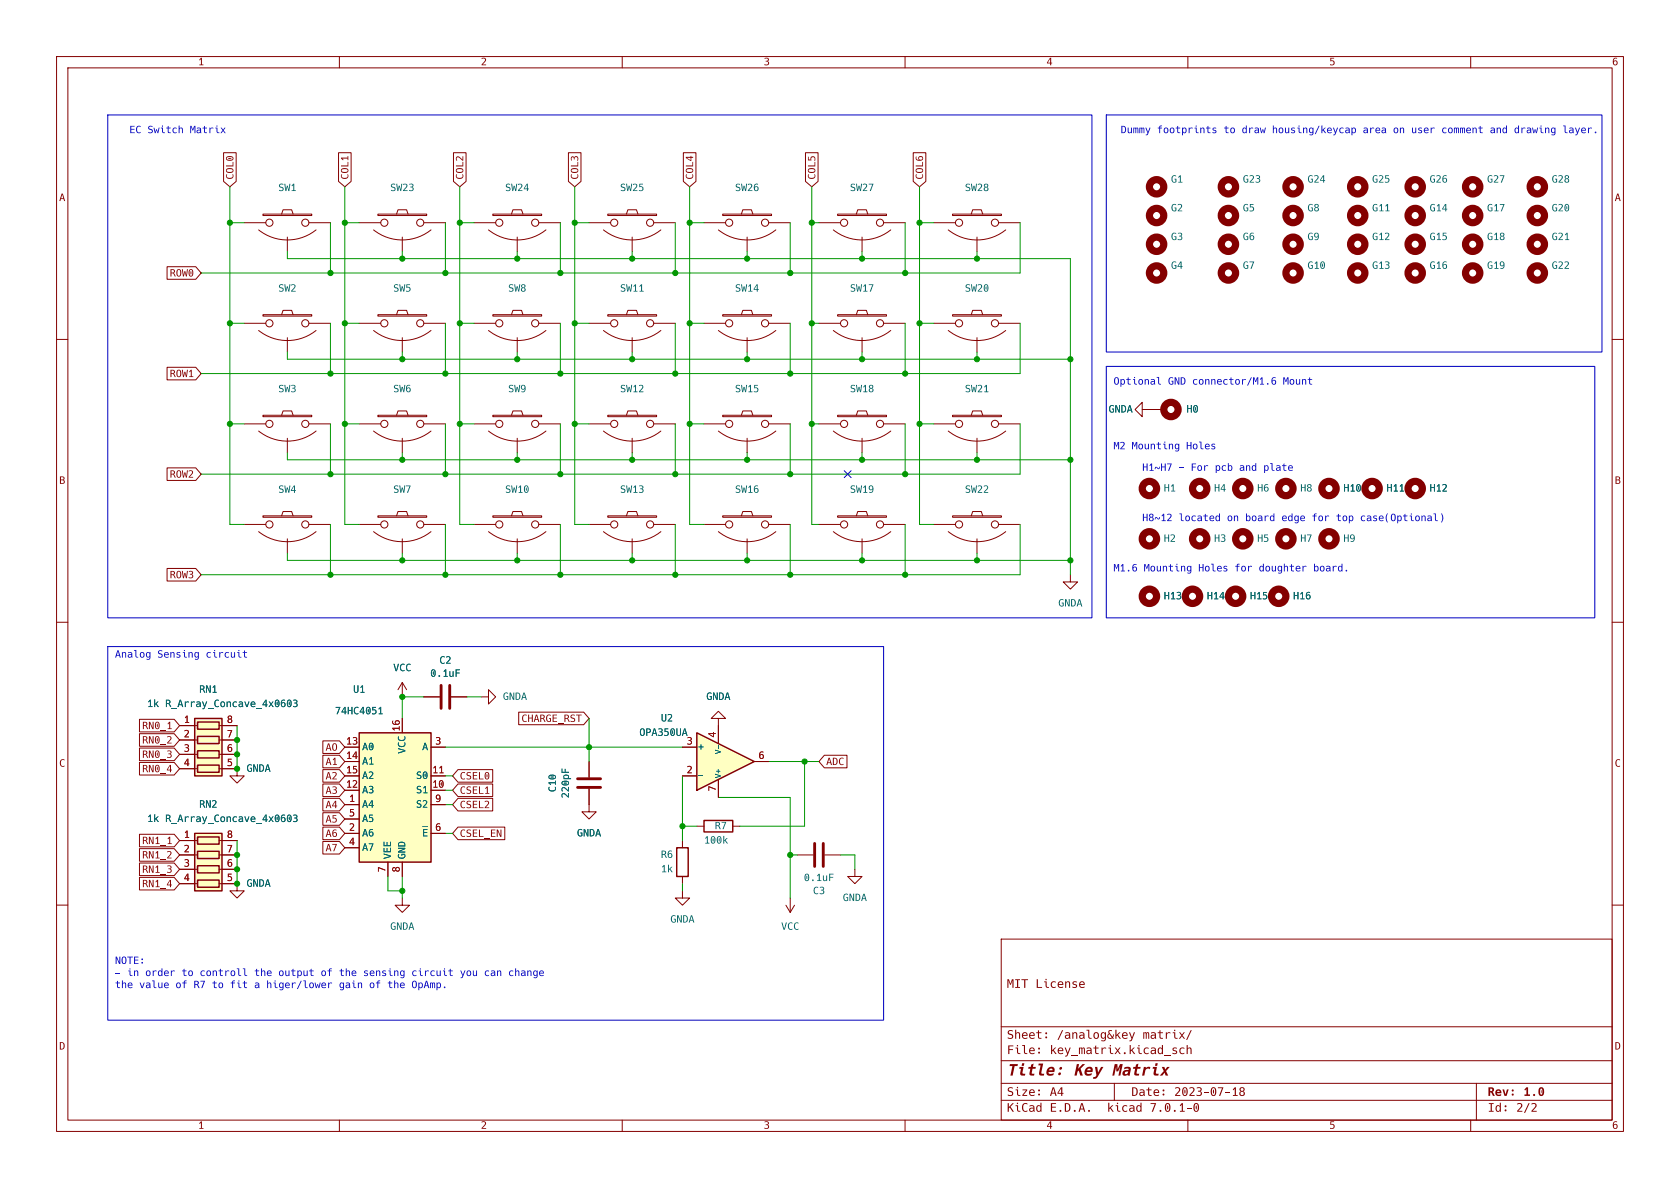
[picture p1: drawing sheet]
<svg xmlns="http://www.w3.org/2000/svg" width="297mm" height="210mm" viewBox="0 0 297 210" stroke-linecap="round" stroke-linejoin="round" font-family="sans-serif">
<defs><g id="words">
<text font-size="2.8" fill="#840000" x="189.8" y="191">Key Matrix</text>
<g font-size="2.1" fill="#840000">
<text x="178" y="175.3">MIT License</text>
<text x="178" y="184.3">Sheet:</text>
<text x="186.8" y="184.3">/analog&amp;key</text>
<text x="202" y="184.3">matrix/</text>
<text x="185.6" y="187">key_matrix.kicad_sch</text>
<text x="178" y="197.2">KiCad</text>
<text x="178" y="194.4">Size:</text>
<text x="185.6" y="197.2">E.D.A.</text>
<text x="185.6" y="194.4">A4</text>
<text x="195.7" y="197.2">kicad</text>
<text x="200" y="194.4">Date:</text>
<text x="263" y="194.4">Rev:</text>
<text x="268.1" y="197.2">2/2</text>
<text x="269.3" y="194.4">1.0</text>
</g>
<g font-size="1.8" fill="#0000c2">
<text x="22.9" y="23.8">EC Switch</text>
<text x="33.6" y="23.8">Matrix</text>
<text x="198.1" y="23.8">Dummy footprints</text>
<text x="216.3" y="23.8">to</text>
<text x="219.5" y="23.8">draw</text>
<text x="224.9" y="23.8">housing/keycap</text>
<text x="240.9" y="23.8">area</text>
<text x="246.2" y="23.8">on</text>
<text x="249.5" y="23.8">user</text>
<text x="254.8" y="23.8">comment</text>
<text x="263.4" y="23.8">and</text>
<text x="267.6" y="23.8">drawing</text>
<text x="276.2" y="23.8">layer.</text>
<text x="196.8" y="68.2">Optional</text>
<text x="206.5" y="68.2">GND connector/M1.6</text>
<text x="226.8" y="68.2">Mount</text>
<text x="196.8" y="79.6">M2 Mounting</text>
<text x="201.9" y="83.4">H1~H7 -</text>
<text x="209.7" y="79.6">Holes</text>
<text x="210.5" y="83.4">For</text>
<text x="214.8" y="83.4">pcb</text>
<text x="219" y="83.4">and</text>
<text x="223.3" y="83.4">plate</text>
<text x="201.9" y="92.3">H8~12 located</text>
<text x="216.9" y="92.3">on</text>
<text x="220.1" y="92.3">board</text>
<text x="226.5" y="92.3">edge</text>
<text x="231.9" y="92.3">for</text>
<text x="236.2" y="92.3">top</text>
<text x="240.4" y="92.3">case(Optional)</text>
<text x="196.8" y="101.2">M1.6</text>
<text x="202.2" y="101.2">Mounting</text>
<text x="211.8" y="101.2">Holes</text>
<text x="218.2" y="101.2">for</text>
<text x="222.5" y="101.2">doughter</text>
<text x="232.1" y="101.2">board.</text>
<text x="20.3" y="116.5">Analog</text>
<text x="27.8" y="116.5">Sensing</text>
<text x="36.4" y="116.5">circuit</text>
<text x="20.3" y="170.6">NOTE:</text>
<text x="20.3" y="172.8">-</text>
<text x="22.5" y="172.8">in</text>
<text x="25.7" y="172.8">order</text>
<text x="32.1" y="172.8">to</text>
<text x="35.3" y="172.8">controll</text>
<text x="44.9" y="172.8">the</text>
<text x="49.2" y="172.8">output</text>
<text x="56.7" y="172.8">of</text>
<text x="59.9" y="172.8">the</text>
<text x="64.2" y="172.8">sensing</text>
<text x="72.7" y="172.8">circuit</text>
<text x="81.3" y="172.8">you</text>
<text x="85.6" y="172.8">can</text>
<text x="89.8" y="172.8">change</text>
<text x="20.3" y="174.9">the</text>
<text x="24.6" y="174.9">value</text>
<text x="31" y="174.9">of</text>
<text x="34.2" y="174.9">R7 to</text>
<text x="40.6" y="174.9">fit</text>
<text x="44.9" y="174.9">a higer/lower</text>
<text x="59.9" y="174.9">gain</text>
<text x="65.2" y="174.9">of</text>
<text x="68.4" y="174.9">the</text>
<text x="72.7" y="174.9">OpAmp.</text>
</g>
<g font-size="1.8" fill="#840000">
<text x="41.8" y="31.8" transform="rotate(-90 41.8 31.8)">COL0</text>
<text x="62.2" y="31.8" transform="rotate(-90 62.2 31.8)">COL1</text>
<text x="82.5" y="31.8" transform="rotate(-90 82.5 31.8)">COL2</text>
<text x="102.8" y="31.8" transform="rotate(-90 102.8 31.8)">COL3</text>
<text x="123.1" y="31.8" transform="rotate(-90 123.1 31.8)">COL4</text>
<text x="144.7" y="31.8" transform="rotate(-90 144.7 31.8)">COL5</text>
<text x="163.8" y="31.8" transform="rotate(-90 163.8 31.8)">COL6</text>
<text x="10.5" y="36.1">A</text>
<text x="285.5" y="36.1">A</text>
<text x="30" y="49.5">ROW0</text>
<text x="30" y="67.2">ROW1</text>
<text x="10.5" y="86.1">B</text>
<text x="30" y="85">ROW2</text>
<text x="285.5" y="86.1">B</text>
<text x="30" y="102.8">ROW3</text>
<text x="25.1" y="129.5">RN0_1</text>
<text x="92.2" y="128.2">CHARGE_RST</text>
<text x="10.5" y="136.1">C</text>
<text x="25.1" y="132">RN0_2</text>
<text x="25.1" y="137.1">RN0_4</text>
<text x="25.1" y="134.5">RN0_3</text>
<text x="57.6" y="133.3">AO</text>
<text x="57.6" y="135.8">A1</text>
<text x="146" y="135.8">ADC</text>
<text x="285.5" y="136.1">C</text>
<text x="57.6" y="138.4">A2</text>
<text x="57.6" y="140.9">A3</text>
<text x="57.6" y="143.4">A4</text>
<text x="81.3" y="143.4">CSEL2</text>
<text x="81.3" y="140.9">CSEL1</text>
<text x="81.3" y="138.4">CSEL0</text>
<text x="25.1" y="149.8">RN1_1</text>
<text x="57.6" y="148.5">A6</text>
<text x="57.6" y="146">A5</text>
<text x="81.3" y="148.5">CSEL_EN</text>
<text x="25.1" y="152.3">RN1_2</text>
<text x="25.1" y="154.9">RN1_3</text>
<text x="57.6" y="151.1">A7</text>
<text x="25.1" y="157.4">RN1_4</text>
<text x="10.5" y="186.1">D</text>
<text x="285.5" y="186.1">D</text>
</g>
<g font-size="1.8" fill="#006464">
<text x="49.2" y="34.3">SW1</text>
<text x="69" y="34.3">SW23</text>
<text x="89.3" y="34.3">SW24</text>
<text x="109.6" y="34.3">SW25</text>
<text x="129.9" y="34.3">SW26</text>
<text x="150.3" y="34.3">SW27</text>
<text x="170.6" y="34.3">SW28</text>
<text x="207" y="32.9">G1</text>
<text x="219.7" y="32.9">G23</text>
<text x="231.1" y="32.9">G24</text>
<text x="242.6" y="32.9">G25</text>
<text x="252.7" y="32.9">G26</text>
<text x="262.9" y="32.9">G27</text>
<text x="274.3" y="32.9">G28</text>
<text x="207" y="37.9">G2</text>
<text x="219.7" y="37.9">G5</text>
<text x="231.1" y="37.9">G8</text>
<text x="242.6" y="37.9">G11</text>
<text x="252.7" y="37.9">G14</text>
<text x="262.9" y="37.9">G17</text>
<text x="274.3" y="37.9">G20</text>
<text x="207" y="43">G3</text>
<text x="219.7" y="43">G6</text>
<text x="231.1" y="43">G9</text>
<text x="242.6" y="43">G12</text>
<text x="252.7" y="43">G15</text>
<text x="262.9" y="43">G18</text>
<text x="274.3" y="43">G21</text>
<text x="49.2" y="52.1">SW2</text>
<text x="69.5" y="52.1">SW5</text>
<text x="89.8" y="52.1">SW8</text>
<text x="109.6" y="52.1">SW11</text>
<text x="129.9" y="52.1">SW14</text>
<text x="150.3" y="52.1">SW17</text>
<text x="170.6" y="52.1">SW20</text>
<text x="207" y="48.1">G4</text>
<text x="219.7" y="48.1">G7</text>
<text x="231.1" y="48.1">G10</text>
<text x="242.6" y="48.1">G13</text>
<text x="252.7" y="48.1">G16</text>
<text x="262.9" y="48.1">G19</text>
<text x="274.3" y="48.1">G22</text>
<text x="49.2" y="69.9">SW3</text>
<text x="69.5" y="69.9">SW6</text>
<text x="89.8" y="69.9">SW9</text>
<text x="109.6" y="69.9">SW12</text>
<text x="129.9" y="69.9">SW15</text>
<text x="150.3" y="69.9">SW18</text>
<text x="170.6" y="69.9">SW21</text>
<text x="196" y="73.5">GNDA</text>
<text x="209.8" y="73.5">H0</text>
<text x="49.2" y="87.7">SW4</text>
<text x="69.5" y="87.7">SW7</text>
<text x="89.3" y="87.7">SW10</text>
<text x="109.6" y="87.7">SW13</text>
<text x="129.9" y="87.7">SW16</text>
<text x="150.3" y="87.7">SW19</text>
<text x="170.6" y="87.7">SW22</text>
<text x="205.7" y="87.5">H1</text>
<text x="214.6" y="87.5">H4</text>
<text x="222.2" y="87.5">H6</text>
<text x="229.9" y="87.5">H8</text>
<text x="237.5" y="87.5">H10</text>
<text x="245.1" y="87.5">H11</text>
<text x="252.7" y="87.5">H12</text>
<text x="205.7" y="96.4">H2</text>
<text x="214.6" y="96.4">H3</text>
<text x="222.2" y="96.4">H5</text>
<text x="229.9" y="96.4">H7</text>
<text x="237.5" y="96.4">H9</text>
<text x="187.1" y="107.8">GNDA</text>
<text x="205.7" y="106.5">H13</text>
<text x="213.4" y="106.5">H14</text>
<text x="221" y="106.5">H15</text>
<text x="228.6" y="106.5">H16</text>
<text x="69.5" y="119.2">VCC</text>
<text x="77.7" y="117.9">C2</text>
<text x="26" y="125.6">1k</text>
<text x="29.2" y="125.6">R_Array_Concave_4x0603</text>
<text x="35.2" y="123">RN1</text>
<text x="62.4" y="123">U1</text>
<text x="76.1" y="120.2">0.1uF</text>
<text x="88.9" y="124.3">GNDA</text>
<text x="124.9" y="124.3">GNDA</text>
<text x="59.2" y="126.8">74HC4051</text>
<text x="113" y="130.6">OPA350UA</text>
<text x="116.8" y="128.1">U2</text>
<text x="43.6" y="137">GNDA</text>
<text x="64" y="133.2">A0</text>
<text x="64" y="135.7">A1</text>
<text x="72.2" y="133.3" transform="rotate(-90 72.2 133.3)">VCC</text>
<text x="74.6" y="133.2">A</text>
<text x="35.2" y="143.3">RN2</text>
<text x="64" y="143.3">A4</text>
<text x="64" y="140.8">A3</text>
<text x="64" y="138.3">A2</text>
<text x="73.6" y="140.8">S1</text>
<text x="73.6" y="138.3">S0</text>
<text x="73.6" y="143.3">S2</text>
<text x="98.8" y="140" transform="rotate(-90 98.8 140)">C10</text>
<text x="101.2" y="141.1" transform="rotate(-90 101.2 141.1)">220pF</text>
<text x="123.4" y="138.3">-</text>
<text x="26" y="145.9">1k</text>
<text x="29.2" y="145.9">R_Array_Concave_4x0603</text>
<text x="64" y="148.4">A6</text>
<text x="64" y="145.9">A5</text>
<text x="102" y="148.4">GNDA</text>
<text x="124.5" y="149.7">100k</text>
<text x="126.4" y="147.2">R7</text>
<text x="64" y="151">A7</text>
<text x="69.7" y="151.9" transform="rotate(-90 69.7 151.9)">VEE</text>
<text x="72.2" y="151.9" transform="rotate(-90 72.2 151.9)">GND</text>
<text x="116.8" y="152.2">R6</text>
<text x="43.6" y="157.3">GNDA</text>
<text x="142.1" y="156.3">0.1uF</text>
<text x="143.7" y="158.6">C3</text>
<text x="149" y="159.9">GNDA</text>
<text x="69" y="164.9">GNDA</text>
<text x="118.5" y="163.7">GNDA</text>
<text x="138.1" y="164.9">VCC</text>
</g>
<g font-size="1.8" fill="#a90000">
<text x="32.5" y="128">1</text>
<text x="32.5" y="130.6">2</text>
<text x="40.1" y="130.6">7</text>
<text x="40.1" y="128">8</text>
<text x="61.2" y="131.8">13</text>
<text x="70.9" y="129.3" transform="rotate(-90 70.9 129.3)">16</text>
<text x="76.9" y="131.8">3</text>
<text x="121.4" y="131.8">3</text>
<text x="126.7" y="130.4" transform="rotate(-90 126.7 130.4)">4</text>
<text x="32.5" y="133.1">3</text>
<text x="32.5" y="135.6">4</text>
<text x="40.1" y="135.6">5</text>
<text x="40.1" y="133.1">6</text>
<text x="61.2" y="134.4">14</text>
<text x="61.2" y="136.9">15</text>
<text x="76.4" y="136.9">11</text>
<text x="121.4" y="136.9">2</text>
<text x="134.1" y="134.4">6</text>
<text x="61.2" y="139.4">12</text>
<text x="61.7" y="142">1</text>
<text x="76.4" y="139.4">10</text>
<text x="76.9" y="142">9</text>
<text x="126.7" y="139.9" transform="rotate(-90 126.7 139.9)">7</text>
<text x="32.5" y="148.3">1</text>
<text x="40.1" y="148.3">8</text>
<text x="61.7" y="147.1">2</text>
<text x="61.7" y="149.6">4</text>
<text x="61.7" y="144.5">5</text>
<text x="76.9" y="147.1">6</text>
<text x="32.5" y="150.9">2</text>
<text x="32.5" y="153.4">3</text>
<text x="32.5" y="156">4</text>
<text x="40.1" y="156">5</text>
<text x="40.1" y="153.4">6</text>
<text x="40.1" y="150.9">7</text>
<text x="68.3" y="154.2" transform="rotate(-90 68.3 154.2)">7</text>
<text x="70.9" y="154.2" transform="rotate(-90 70.9 154.2)">8</text>
</g>
<g font-size="1.4" fill="#006464">
<text x="127.9" y="137.6" transform="rotate(-90 127.9 137.6)">V+</text>
<text x="127.9" y="133.3" transform="rotate(-90 127.9 133.3)">V-</text>
</g>
</g></defs>
<path d="M10 10h277v190h-277zM12 12h273v186h-273zM60 10v2M110 10v2M160 10v2M210 10v2M260 10v2M177 166h108v32h-108z" fill="none" stroke="#840000" stroke-width=".18"/>
<g fill="#840000">
<path d="M35.5 10.2h.2v1.2h.3v.1h-.8v-.1h.3v-.9l-.2 .2-.1-.1z"/>
<path d="M85.1 10.3l.5-.1 .3 .2v.4l-.6 .6h.6v.1h-.8l.6-.9-.1-.3-.5 .2z"/>
<path d="M135.2 10.3l.4-.1 .3 .2v.3l-.2 .1 .2 .2 .1 .2-.2 .3h-.7v-.2l.5 .1 .2-.2-.1-.3h-.3v-.2h.3v-.3h-.5z"/>
<path d="M185.6 10.2h.2v.9h.2v.1h-.2v.3h-.1v-.3h-.6v-.1h.6v-.7l-.5 .7h-.1z"/>
<path d="M235.2 10.2h.7v.2h-.6v.3h.4l.2 .2v.4l-.2 .2h-.6v-.2l.5 .1 .2-.3-.2-.3-.4 .1z"/>
<path d="M285.3 10.3l.6-.1v.2h-.5l-.1 .3v.2l.3-.2 .3 .2 .1 .4-.3 .2h-.3l-.2-.2-.1-.2h.2l.1 .3h.2l.2-.2v-.3l-.2-.1-.2 .1-.1 .2h-.2z"/>
</g>
<path d="M60 198v2M110 198v2M160 198v2M210 198v2M260 198v2" fill="none" stroke="#840000" stroke-width=".18"/>
<g fill="#840000">
<path d="M35.5 198.2h.2v1.2h.3v.1h-.8v-.1h.3v-.9l-.2 .2-.1-.1z"/>
<path d="M85.1 198.3l.5-.1 .3 .2v.4l-.6 .6h.6v.1h-.8l.6-.9-.1-.3-.5 .2z"/>
<path d="M135.2 198.3l.4-.1 .3 .2v.3l-.2 .1 .2 .2 .1 .2-.2 .3h-.7v-.2l.5 .1 .2-.2-.1-.3h-.3v-.1l.3-.1v-.3h-.5z"/>
<path d="M185.6 198.2h.2v.9h.2v.1h-.2v.3h-.1v-.3h-.6v-.1h.6v-.7l-.5 .7h-.1z"/>
<path d="M235.2 198.2h.7v.2h-.6v.3h.4l.2 .3v.3l-.2 .2h-.6v-.2l.5 .1 .2-.3-.2-.3-.4 .1z"/>
<path d="M285.3 198.3h.6v.1h-.5l-.1 .3v.2l.3-.2 .3 .2 .1 .4-.3 .2h-.3l-.2-.2-.1-.2h.2l.1 .3h.2l.2-.2v-.3l-.2-.1-.2 .1-.1 .2h-.2z"/>
</g>
<path d="M10 60h2M285 60h2M10 110h2M285 110h2M10 160h2M285 160h2" fill="none" stroke="#840000" stroke-width=".18"/>
<g fill="#840000">
<path d="M207.7 192.3l.6-.1 .3 .2v.5l-.6 .7h.7v.1h-1v-.2l.7-.9-.2-.2-.5 .1z"/>
<path d="M209.4 192.6l.2 .4-.1 .3z"/>
<path d="M209.2 192.3l.4-.1 .3 .3v.8l-.3 .4h-.4l-.2-.3v-.4h.2v.4l.2 .2 .2-.1 .2-.3-.1-.6-.2-.2-.2 .1-.1 .5h-.2z"/>
<path d="M210.3 192.3l.5-.1 .3 .2v.4l-.6 .8h.7v.1h-.9v-.2l.7-.9-.2-.2-.5 .1z"/>
<path d="M211.6 192.2h.5l.3 .2v.3l-.2 .2 .2 .2 .1 .3-.3 .3h-.7v-.2l.5 .1 .3-.3-.1-.3h-.4v-.2l.4-.1v-.3l-.2-.1-.4 .1z"/>
<path d="M212.8 193h.9v.2h-.9z"/>
<path d="M214.5 192.6l.1 .3-.1 .4z"/>
<path d="M214.2 192.3l.5-.1 .3 .3v.8l-.3 .4h-.4l-.2-.3-.1-.4h.2l.1 .4 .2 .2 .2-.1 .1-.3v-.6l-.2-.2-.3 .1-.1 .5h-.2z"/>
<path d="M215.3 192.2h1l-.6 1.5h-.2l.5-1.3h-.7z"/>
<path d="M216.6 193h.9v.2h-.9z"/>
<path d="M218.3 192.2h.2v1.4h.3v.1h-.8v-.1h.3v-1.1l-.3 .3-.1-.2z"/>
<path d="M219.2 192.3l.5-.1 .3 .2v.3l-.2 .2 .2 .2 .1 .3-.3 .3h-.4l-.3-.2v-.2h.2l.1 .2 .2 .1 .2-.1 .1-.2-.1-.2-.2-.1-.2 .1-.1 .2h-.2l.1-.3 .2-.1-.3-.3h.2l.2 .2 .3-.2v-.2l-.2-.1-.2 .1-.1 .2h-.2z"/>
<circle cx="205.7" cy="192.8" r=".17"/>
<circle cx="205.7" cy="193.5" r=".17"/>
</g>
<path d="M177 194.5h108" fill="none" stroke="#840000" stroke-width=".18"/>
<g fill="#840000">
<path d="M183.3 195.5l.4-.1 .2 .1v-.6h.2v1.6h-.1l-.1-.1-.3 .2-.3-.2-.1-.4h.2v.3l.2 .1 .2-.1 .1-.3v-.4l-.2-.1-.2 .1-.1 .4h-.2z"/>
<path d="M195.9 194.9h.2v1l.5-.5h.2l-.4 .4 .5 .7h-.2l-.4-.6-.2 .2v.4h-.2z"/>
<path d="M197.5 194.9h.2v.3h-.2z"/>
<path d="M201 195.5l.3-.1 .3 .1v-.6h.2v1.6h-.2v-.1l-.3 .2-.3-.2-.1-.4h.2v.3l.2 .1 .2-.1 .1-.3v-.3l-.2-.2-.3 .1v.4h-.2z"/>
<path d="M203.4 195h1l-.6 1.5h-.2l.5-1.3h-.7z"/>
<path d="M206.4 195.4l.1 .3-.1 .4z"/>
<path d="M206.1 195.1l.5-.1 .3 .3v.8l-.3 .4h-.4l-.2-.3-.1-.4h.2l.1 .4 .2 .2 .2-.1 .1-.3v-.6l-.2-.2-.3 .1-.1 .5h-.2z"/>
<path d="M208.9 195h.2v1.4h.3v.1h-.8v-.1h.3v-1.1l-.2 .3-.1-.2z"/>
<path d="M209.8 195.8h.8v.2h-.8z"/>
<path d="M211.4 195.4l.2 .3-.1 .4z"/>
<path d="M211.2 195.1l.4-.1 .3 .3v.8l-.3 .4h-.3l-.3-.3v-.4h.2v.4l.2 .2 .2-.1 .2-.3-.1-.6-.2-.2-.2 .1-.1 .5h-.2z"/>
<circle cx="192.5" cy="196.4" r=".17"/>
<circle cx="205.2" cy="196.4" r=".17"/>
<circle cx="207.7" cy="196.4" r=".17"/>
</g>
<path d="M177 191.5h108" fill="none" stroke="#840000" stroke-width=".18"/>
<g fill="#840000">
<path d="M272.1 192.3l.5-.1 .3 .3v.8l-.3 .4h-.3l-.3-.2v-.5h.3l.1 .5 .2-.1 .1-.3v-.4l-.2-.3-.2 .1v.5h-.3z"/>
<path d="M179.8 192.1h.2v.3h-.2z"/>
<path d="M263.2 195h.9v.2h-.4v1.2h.4v.1h-.9v-.1h.3v-1.2h-.3z"/>
<path d="M264.5 195.5l.4-.1 .2 .1v-.6h.2v1.6h-.1l-.1-.1-.4 .1-.2-.1-.1-.4h.2l.1 .3 .2 .1 .2-.1v-.3v-.4l-.2-.1-.2 .1-.1 .4h-.2z"/>
<path d="M270.7 195.1l.6-.1 .3 .2v.4l-.6 .8h.7v.1h-1l.1-.2 .6-.9-.2-.2-.5 .1z"/>
<circle cx="183.7" cy="192.8" r=".17"/>
<circle cx="183.7" cy="193.5" r=".17"/>
<circle cx="266.2" cy="195.6" r=".17"/>
<circle cx="266.2" cy="196.3" r=".17"/>
</g>
<path d="M177 187.5h108" fill="none" stroke="#840000" stroke-width=".18"/>
<g fill="#840000">
<path d="M178.5 188.1h1.5l-.1 .3h-.5l-.4 1.7h-.4l.4-1.7h-.5z"/>
<path d="M180.7 188h.4l-.1 .4h-.4z"/>
<path d="M180.3 188.6h.7l-.2 1.1 .1 .1h.4l-.1 .3h-.6l-.2-.1 .1-1.1h-.3z"/>
<path d="M181.8 188.6h.4l.1-.4 .4-.2-.1 .6h.5v.3h-.6l-.1 .7 .1 .2h.4l-.1 .3-.8-.1 .2-1.1h-.4z"/>
<path d="M183.6 188h.8l-.3 1.7 .1 .1h.4l-.1 .3h-.5l-.3-.1 .3-1.7h-.4z"/>
<path d="M185.3 188.8l.6-.2 .4 .2 .1 .7-1 .1 .2 .2 .7-.1-.1 .4-.7 .1-.4-.2-.1-.4 .1-.4h1l-.1-.2-.2-.1-.4 .3h-.3z"/>
<path d="M200.4 188.6h.3l.1-.4 .5-.2-.2 .6h.6l-.1 .3h-.5l-.2 .7 .1 .2h.4l-.1 .3-.7-.1 .1-1.1h-.4z"/>
<path d="M204.3 188h.4l-.1 .4h-.4z"/>
<path d="M205.4 188.6h.4l.2 .5 .3-.5h.5l-.7 .7 .4 .8h-.4l-.2-.5-.4 .5h-.5l.7-.8z"/>
<path d="M178.2 184.8h.9v.2h-.7v.5h.7v.1h-.7v.7h-.2z"/>
<path d="M179.5 185.2h.5v.9l.4 .1v.1l-.5-.1-.1-.9h-.3z"/>
<path d="M180.7 184.7h.5v1.3l.1 .2h.3v.1h-.3l-.2-.1-.1-1.3h-.3z"/>
<path d="M182.1 185.3l.4-.1 .3 .1 .1 .5-.8 .1 .2 .3 .6-.1v.2h-.5l-.3-.1-.2-.6h.8v-.2l-.2-.1-.3 .1-.1 .2h-.2z"/>
<path d="M185.8 184.7h.2v1l.5-.5h.2l-.4 .4 .5 .7h-.2l-.5-.6-.1 .2v.4h-.2z"/>
<path d="M199.7 184.7h.2v1l.5-.5h.2l-.4 .4 .5 .7h-.2l-.5-.6-.1 .2v.4h-.2z"/>
<path d="M201.3 184.7h.2l-.1 .3h-.1z"/>
<path d="M204.8 185.3l.3-.1 .3 .1v-.6h.2v1.6h-.2v-.1l-.3 .2-.3-.2-.1-.4h.2v.3l.2 .1 .2-.1 .1-.3-.1-.4-.2-.1-.2 .1v.4h-.2z"/>
<path d="M205.9 186.5h1.1v.2h-1.1z"/>
<path d="M207.4 185.3l.3-.1h.4v.2l-.4-.1-.2 .2v.1l.6 .2v.3l-.2 .2h-.6v-.2l.4 .1 .2-.2-.6-.3z"/>
<path d="M208.7 185.3l.3-.1h.4v.2l-.3-.1-.3 .1-.1 .3 .1 .4 .3 .1 .3-.1v.2h-.5l-.3-.1-.1-.5z"/>
<path d="M209.8 184.7h.2v.7l.3-.2 .3 .1 .1 1h-.2v-.8l-.3-.2-.2 .2v.8h-.2z"/>
<circle cx="187.5" cy="188.9" r=".25"/>
<circle cx="187.3" cy="189.8" r=".25"/>
<circle cx="183.7" cy="185.4" r=".17"/>
<circle cx="183.7" cy="186.1" r=".17"/>
</g>
<path d="M177 181.5h108" fill="none" stroke="#840000" stroke-width=".18"/>
<g fill="#840000">
<path d="M179.5 182h.2v.7l.3-.2 .3 .1v1h-.1l-.1-.8-.2-.2-.2 .2v.8h-.2z"/>
<path d="M192.1 182h.5v1.3l.1 .2h.3v.1h-.4l-.2-.1v-1.3h-.3z"/>
<path d="M197.2 182h.2v1l.5-.5h.2l-.5 .4 .6 .7h-.3l-.4-.6-.1 .2v.4h-.2z"/>
<path d="M198.5 182.6l.4-.1 .3 .1 .2 .5-.9 .1 .2 .3 .6-.1v.2h-.5l-.3-.1-.2-.6h.9l-.1-.2-.2-.1-.2 .1-.2 .2h-.2z"/>
<path d="M199.6 182.5h.2l.3 .9 .4-.9h.2l-.6 1.4-.2 .2h-.2v-.2h.2l.1-.3z"/>
<path d="M207.6 182h.2v.3h-.2z"/>
<path d="M208.4 182.5h.2l.4 .4 .3-.4h.2l-.4 .5 .4 .6h-.2l-.3-.4-.4 .4h-.2l.4-.6z"/>
<path d="M210.5 182.1h.2l-.8 1.7h-.2z"/>
<path d="M184.8 173h.2v.3h-.2z"/>
<path d="M190.9 173.6l.4-.1 .3 .1 .2 .5-.8 .1 .1 .3 .6-.1v.2h-.5l-.3-.1-.1-.6h.8l-.1-.2-.2-.1-.2 .1-.1 .2h-.2z"/>
<circle cx="185" cy="182.7" r=".17"/>
<circle cx="185" cy="183.4" r=".17"/>
</g>
<g fill="none" stroke="#840000" stroke-width=".18">
<path d="M104.1 39.4h3.8M107.4 37.8h8.7v.3h-8.7zM110.7 37.8l.3-.7h1.5l.3 .7M115.6 39.4h3.8M124.5 39.4h3.8M127.8 37.8h8.6v.3h-8.6zM131.1 37.8l.2-.7h1.5l.3 .7M135.9 39.4h3.8M104.1 57.2h3.8M106.7 40.6a8.1 8.1 0 0 0 10.1 0M106.7 58.4a8.1 8.1 0 0 0 10.1 0M107.4 55.6h8.7v.3h-8.7z"/>
<path d="M110.7 55.6l.3-.7h1.5l.3 .7M111.8 41.9v2.6M111.8 59.7v2.5M115.6 57.2h3.8M124.5 57.2h3.8M127 58.4a8.1 8.1 0 0 0 10.2 0M127 40.6a8.1 8.1 0 0 0 10.2 0M127.8 55.6h8.6v.3h-8.6zM131.1 55.6l.2-.7h1.5l.3 .7M132.1 41.9v2.6M132.1 59.7v2.5M135.9 57.2h3.8"/>
<path d="M104.1 74.9h3.8M106.7 76.2a8.1 8.1 0 0 0 10.1 0M107.4 73.4h8.7v.3h-8.7zM110.7 73.4l.3-.8h1.5l.3 .8M111.8 77.5v2.5M115.6 74.9h3.8M124.5 74.9h3.8M127 76.2a8.1 8.1 0 0 0 10.2 0M127.8 73.4h8.6v.3h-8.6zM131.1 73.4l.2-.8h1.5l.3 .8M132.1 77.5v2.5M135.9 74.9h3.8"/>
<path d="M74.9 123.2h2.8M79.8 123.2h2.7M85.1 123.2h1.3v-1.3l1.2 1.3-1.2 1.3v-1.3M197 191.5v3M261 191.5v6.5"/>
<circle cx="108.6" cy="39.4" r=".63"/>
<circle cx="114.9" cy="39.4" r=".63"/>
<circle cx="128.9" cy="39.4" r=".63"/>
<circle cx="135.3" cy="39.4" r=".63"/>
<circle cx="108.6" cy="57.1" r=".63"/>
<circle cx="114.9" cy="57.1" r=".63"/>
<circle cx="128.9" cy="57.1" r=".63"/>
<circle cx="135.3" cy="57.1" r=".63"/>
<circle cx="108.6" cy="74.9" r=".63"/>
<circle cx="114.9" cy="74.9" r=".63"/>
<circle cx="128.9" cy="74.9" r=".63"/>
<circle cx="135.3" cy="74.9" r=".63"/>
</g>
<g fill="none" stroke="#840000" stroke-width="1.3">
<circle cx="219.7" cy="86.4" r="1.27"/>
<circle cx="219.7" cy="95.2" r="1.27"/>
<circle cx="227.3" cy="86.4" r="1.27"/>
<circle cx="227.3" cy="95.2" r="1.27"/>
</g>
<path d="M78 121.2v4M79.5 121.2v4" fill="none" stroke="#840000" stroke-width=".51"/>
<path d="M80.5 118.3h.8v.2h-.6v.4h.6v.1h-.6v.6h-.2z" fill="#006464"/>
<g fill="none" stroke="#840000" stroke-width="1.3">
<circle cx="234.9" cy="95.2" r="1.27"/>
<circle cx="234.9" cy="86.4" r="1.27"/>
<circle cx="242.6" cy="86.4" r="1.27"/>
<circle cx="250.2" cy="86.4" r="1.27"/>
<circle cx="218.4" cy="105.4" r="1.27"/>
<circle cx="226.1" cy="105.4" r="1.27"/>
</g>
<path d="M31.7 128.3h3.2M31.7 130.8h3.2M31.7 133.4h3.2M31.7 135.9h3.2M38.7 135.9h3.2v1.3h-1.3l1.3 1.2 1.3-1.2h-1.3M38.7 128.3h3.2M38.7 130.8h3.2M38.7 133.4h3.2" fill="none" stroke="#840000" stroke-width=".18"/>
<path d="M34.4 127h4.8v10.2h-4.8z" fill="#ffffc2" stroke="#ffffc2" stroke-width=".18"/>
<path d="M34.4 127h4.8v10.2h-4.8zM34.9 127.6h3.8v1.3h-3.8zM34.9 130.2h3.8v1.2h-3.8zM34.9 132.7h3.8v1.3h-3.8zM34.9 135.3h3.8v1.2h-3.8z" fill="none" stroke="#840000" stroke-width=".25"/>
<g fill="#006464">
<path d="M27.3 123.6h.1v.8l.5-.4h.1l-.3 .4 .4 .6h-.2l-.3-.5-.2 .1v.4h-.1z"/>
<path d="M51.1 124l.1 .3-.1 .3z"/>
<path d="M50.9 123.8l.4-.1 .2 .3v.7l-.2 .3h-.4l-.1-.3-.1-.4h.2l.2 .6 .2-.1 .1-.2-.1-.6-.1-.2-.2 .1-.1 .4h-.2z"/>
<path d="M51.8 123.7h.5l.3 .2v.2l-.2 .2 .2 .1v.3l-.2 .3-.6-.1v-.1l.4 .1 .2-.3-.1-.2-.3-.1v-.1l.4-.1v-.2h-.6z"/>
</g>
<g fill="none" stroke="#840000" stroke-width="1.3">
<circle cx="204.5" cy="33" r="1.27"/>
<circle cx="204.5" cy="38.1" r="1.27"/>
<circle cx="217.2" cy="38.1" r="1.27"/>
<circle cx="217.2" cy="33" r="1.27"/>
<circle cx="228.6" cy="33" r="1.27"/>
<circle cx="228.6" cy="38.1" r="1.27"/>
<circle cx="240" cy="38.1" r="1.27"/>
<circle cx="240" cy="33" r="1.27"/>
<circle cx="250.2" cy="33" r="1.27"/>
<circle cx="271.8" cy="33" r="1.27"/>
<circle cx="204.5" cy="43.2" r="1.27"/>
<circle cx="217.2" cy="43.2" r="1.27"/>
<circle cx="228.6" cy="48.3" r="1.27"/>
<circle cx="203.2" cy="86.4" r="1.27"/>
<circle cx="203.2" cy="95.2" r="1.27"/>
<circle cx="212.1" cy="86.4" r="1.27"/>
<circle cx="212.1" cy="95.2" r="1.27"/>
<circle cx="203.2" cy="105.4" r="1.27"/>
<circle cx="210.8" cy="105.4" r="1.27"/>
</g>
<g fill="none" stroke="#840000" stroke-width=".18">
<path d="M83.8 39.4h3.8M87.1 37.8h8.7v.3h-8.7zM90.4 37.8l.3-.7h1.5l.3 .7M95.2 39.4h3.9M144.8 39.4h3.8M148.1 37.8h8.6v.3h-8.6zM151.4 37.8l.2-.7h1.6l.2 .7M156.2 39.4h3.8M165.1 39.4h3.8M168.4 37.8h8.6v.3h-8.6zM171.7 37.8l.3-.7h1.5l.2 .7M176.5 39.4h3.8"/>
<path d="M43.2 57.2h3.8M45.7 58.4a8.1 8.1 0 0 0 10.2 0M46.5 55.6h8.6v.3h-8.6zM49.8 55.6l.2-.7h1.6l.2 .7M50.8 59.7v2.5M54.6 57.2h3.8M63.5 57.2h3.8M66 58.4a8.1 8.1 0 0 0 10.2 0M66.8 55.6h8.6v.3h-8.6zM70.1 55.6l.3-.7h1.5l.2 .7M71.1 59.7v2.5M74.9 57.2h3.8"/>
<path d="M83.8 57.2h3.8M86.4 58.4a8.1 8.1 0 0 0 10.1 0M86.4 40.6a8.1 8.1 0 0 0 10.1 0M87.1 55.6h8.7v.3h-8.7zM90.4 55.6l.3-.7h1.5l.3 .7M91.4 41.9v2.6M91.4 59.7v2.5M95.2 57.2h3.9M144.8 57.2h3.8M147.3 58.4a8.1 8.1 0 0 0 10.2 0M147.3 40.6a8.1 8.1 0 0 0 10.2 0M148.1 55.6h8.6v.3h-8.6z"/>
<path d="M151.4 55.6l.2-.7h1.6l.2 .7M152.4 41.9v2.6M152.4 59.7v2.5M156.2 57.2h3.8M165.1 57.2h3.8M167.6 40.6a8.1 8.1 0 0 0 10.2 0M167.6 58.4a8.1 8.1 0 0 0 10.2 0M168.4 55.6h8.6v.3h-8.6zM171.7 55.6l.3-.7h1.5l.2 .7M172.7 41.9v2.6M172.7 59.7v2.5M176.5 57.2h3.8"/>
<path d="M43.2 74.9h3.8M45.7 76.2a8.1 8.1 0 0 0 10.2 0M46.5 73.4h8.6v.3h-8.6zM49.8 73.4l.2-.8h1.6l.2 .8M50.8 77.5v2.5M54.6 74.9h3.8M63.5 74.9h3.8M66 76.2a8.1 8.1 0 0 0 10.2 0M66.8 73.4h8.6v.3h-8.6zM70.1 73.4l.3-.8h1.5l.2 .8M71.1 77.5v2.5M74.9 74.9h3.8"/>
<path d="M83.8 74.9h3.8M86.4 76.2a8.1 8.1 0 0 0 10.1 0M87.1 73.4h8.7v.3h-8.7zM90.4 73.4l.3-.8h1.5l.3 .8M91.4 77.5v2.5M95.2 74.9h3.9M144.8 74.9h3.8M147.3 76.2a8.1 8.1 0 0 0 10.2 0M148.1 73.4h8.6v.3h-8.6zM151.4 73.4l.2-.8h1.6l.2 .8M152.4 77.5v2.5M156.2 74.9h3.8"/>
<path d="M165.1 74.9h3.8M167.6 76.2a8.1 8.1 0 0 0 10.2 0M168.4 73.4h8.6v.3h-8.6zM171.7 73.4l.3-.8h1.5l.2 .8M172.7 77.5v2.5M176.5 74.9h3.8M43.2 92.7h3.8M45.7 94a8.1 8.1 0 0 0 10.2 0M46.5 91.2h8.6v.2h-8.6zM49.8 91.2l.2-.8h1.6l.2 .8M50.8 95.3v2.5M54.6 92.7h3.8"/>
<path d="M63.5 92.7h3.8M66 94a8.1 8.1 0 0 0 10.2 0M66.8 91.2h8.6v.2h-8.6zM70.1 91.2l.3-.8h1.5l.2 .8M71.1 95.3v2.5M74.9 92.7h3.8M104.1 92.7h3.8M106.7 94a8.1 8.1 0 0 0 10.1 0M107.4 91.2h8.7v.2h-8.7zM110.7 91.2l.3-.8h1.5l.3 .8M111.8 95.3v2.5M115.6 92.7h3.8"/>
<path d="M124.5 92.7h3.8M127 94a8.1 8.1 0 0 0 10.2 0M127.8 91.2h8.6v.2h-8.6zM131.1 91.2l.2-.8h1.5l.3 .8M132.1 95.3v2.5M135.9 92.7h3.8M144.8 92.7h3.8M147.3 94a8.1 8.1 0 0 0 10.2 0M148.1 91.2h8.6v.2h-8.6zM151.4 91.2l.2-.8h1.6l.2 .8M152.4 95.3v2.5M156.2 92.7h3.8"/>
<path d="M165.1 92.7h3.8M167.6 94a8.1 8.1 0 0 0 10.2 0M168.4 91.2h8.6v.2h-8.6zM171.7 91.2l.3-.8h1.5l.2 .8M172.7 95.3v2.5M176.5 92.7h3.8M189.2 101.6v1.3h1.3l-1.3 1.2-1.2-1.2h1.2M71.1 120.7v2.5M71.1 120.7l-.7 1.2M71.1 120.7l.8 1.2M76.2 137.2h2.5M76.2 132.1h2.5"/>
<path d="M61 142.2h2.5M61 147.3h2.5M61 149.9h2.5M61 144.8h2.5M76.2 147.3h2.5M120.6 157.5v1.3h1.3l-1.3 1.2-1.2-1.2h1.2M139.7 158.8v2.5M151.1 153.7v1.2h1.3l-1.3 1.3-1.2-1.3h1.2M138.9 160l.8 1.3M140.5 160l-.8 1.3"/>
<circle cx="88.3" cy="39.4" r=".63"/>
<circle cx="94.6" cy="39.4" r=".63"/>
<circle cx="149.2" cy="39.4" r=".63"/>
<circle cx="155.6" cy="39.4" r=".63"/>
<circle cx="169.5" cy="39.4" r=".63"/>
<circle cx="175.9" cy="39.4" r=".63"/>
<circle cx="47.6" cy="57.1" r=".63"/>
<circle cx="54" cy="57.1" r=".63"/>
<circle cx="67.9" cy="57.1" r=".63"/>
<circle cx="74.3" cy="57.1" r=".63"/>
<circle cx="88.3" cy="57.1" r=".63"/>
<circle cx="94.6" cy="57.1" r=".63"/>
<circle cx="149.2" cy="57.1" r=".63"/>
<circle cx="155.6" cy="57.1" r=".63"/>
<circle cx="169.5" cy="57.1" r=".63"/>
<circle cx="175.9" cy="57.1" r=".63"/>
<circle cx="47.6" cy="74.9" r=".63"/>
<circle cx="54" cy="74.9" r=".63"/>
<circle cx="67.9" cy="74.9" r=".63"/>
<circle cx="74.3" cy="74.9" r=".63"/>
<circle cx="88.3" cy="74.9" r=".63"/>
<circle cx="94.6" cy="74.9" r=".63"/>
<circle cx="149.2" cy="74.9" r=".63"/>
<circle cx="155.6" cy="74.9" r=".63"/>
<circle cx="169.5" cy="74.9" r=".63"/>
<circle cx="175.9" cy="74.9" r=".63"/>
<circle cx="47.6" cy="92.7" r=".63"/>
<circle cx="54" cy="92.7" r=".63"/>
<circle cx="67.9" cy="92.7" r=".63"/>
<circle cx="74.3" cy="92.7" r=".63"/>
<circle cx="108.6" cy="92.7" r=".63"/>
<circle cx="114.9" cy="92.7" r=".63"/>
<circle cx="128.9" cy="92.7" r=".63"/>
<circle cx="135.3" cy="92.7" r=".63"/>
<circle cx="149.2" cy="92.7" r=".63"/>
<circle cx="155.6" cy="92.7" r=".63"/>
<circle cx="169.5" cy="92.7" r=".63"/>
<circle cx="175.9" cy="92.7" r=".63"/>
</g>
<path d="M63.5 129.5h12.7v22.9h-12.7z" fill="#ffffc2" stroke="#ffffc2" stroke-width=".18"/>
<path d="M63.5 129.5h12.7v22.9h-12.7z" fill="none" stroke="#840000" stroke-width=".25"/>
<g fill="#006464">
<path d="M74.8 146.6h.8v.1h-.6v.4h.5v.1h-.5v.5h.6v.1h-.8z"/>
<path d="M74.6 146.1h1.1l-1 .1z"/>
</g>
<g fill="none" stroke="#840000" stroke-width=".18">
<path d="M43.2 39.4h3.8M46.5 37.8h8.6v.3h-8.6zM49.8 37.8l.2-.7h1.6l.2 .7M54.6 39.4h3.8M63.5 39.4h3.8M66.8 37.8h8.6v.3h-8.6zM70.1 37.8l.3-.7h1.5l.2 .7M74.9 39.4h3.8M45.7 40.6a8.1 8.1 0 0 0 10.2 0M50.8 41.9v2.6M66 40.6a8.1 8.1 0 0 0 10.2 0M71.1 41.9v2.6"/>
<path d="M83.8 92.7h3.8M86.4 94a8.1 8.1 0 0 0 10.1 0M87.1 91.2h8.7v.2h-8.7zM90.4 91.2l.3-.8h1.5l.3 .8M91.4 95.3v2.5M95.2 92.7h3.9M104.1 134.6v2.8M104.1 139.4v2.8M127 127h1.3l-1.3-1.3-1.3 1.3h1.3v1.3M31.7 148.6h3.2M31.7 151.1h3.2M31.7 153.7h3.2"/>
<path d="M31.7 156.2h3.2M38.7 156.2h3.2v1.3h-1.3l1.3 1.3 1.3-1.3h-1.3M38.7 148.6h3.2M38.7 151.1h3.2M38.7 153.7h3.2M68.6 152.4v2.5M71.1 158.8v1.2h1.3l-1.3 1.3-1.3-1.3h1.3M71.1 152.4v2.5M76.2 142.2h2.5"/>
<circle cx="47.6" cy="39.4" r=".63"/>
<circle cx="54" cy="39.4" r=".63"/>
<circle cx="67.9" cy="39.4" r=".63"/>
<circle cx="74.3" cy="39.4" r=".63"/>
<circle cx="88.3" cy="92.7" r=".63"/>
<circle cx="94.6" cy="92.7" r=".63"/>
</g>
<path d="M102.1 139.2h4.1M102.1 137.7h4.1" fill="none" stroke="#840000" stroke-width=".51"/>
<g fill="none" stroke="#840000" stroke-width="1.3">
<circle cx="228.6" cy="43.2" r="1.27"/>
<circle cx="240" cy="43.2" r="1.27"/>
<circle cx="240" cy="48.3" r="1.27"/>
<circle cx="260.4" cy="48.3" r="1.27"/>
<circle cx="271.8" cy="48.3" r="1.27"/>
<circle cx="271.8" cy="43.2" r="1.27"/>
</g>
<path d="M34.4 147.3h4.8v10.2h-4.8z" fill="#ffffc2" stroke="#ffffc2" stroke-width=".18"/>
<path d="M34.4 147.3h4.8v10.2h-4.8zM34.9 148h3.8v1.2h-3.8zM34.9 150.5h3.8v1.3h-3.8zM34.9 153h3.8v1.3h-3.8zM34.9 155.6h3.8v1.2h-3.8z" fill="none" stroke="#840000" stroke-width=".25"/>
<g fill="#006464">
<path d="M27.3 144h.1v.7l.5-.4h.1l-.3 .4 .4 .6h-.2l-.3-.5-.2 .1v.4h-.1z"/>
<path d="M51.1 144.4l.1 .2-.1 .4z"/>
<path d="M50.9 144.1l.4-.1 .2 .3v.7l-.2 .3h-.4l-.1-.3-.1-.3h.2l.2 .5 .2-.1 .1-.2-.1-.6-.1-.2-.2 .1-.1 .5h-.2z"/>
<path d="M51.8 144h.5l.3 .2v.3l-.2 .1 .2 .1v.3l-.2 .3h-.6v-.2l.4 .1 .2-.3-.1-.2h-.3v-.2l.4-.1v-.2h-.6z"/>
</g>
<path d="M104.1 142.2v1.3h1.3l-1.3 1.3-1.2-1.3h1.2" fill="none" stroke="#840000" stroke-width=".18"/>
<path d="M123.2 129.5l10.1 5.1-10.1 5.1z" fill="#ffffc2"/>
<path d="M123.2 129.5l10.1 5.1-10.1 5.1z" fill="none" stroke="#840000" stroke-width=".25"/>
<path d="M120.6 137.2h2.6M120.6 132.1h2.6" fill="none" stroke="#840000" stroke-width=".18"/>
<path d="M123.5 132h.4v-.4h.1v.4h.4v.1h-.4v.4h-.1v-.4h-.4z" fill="#006464"/>
<path d="M127 128.3v3.2M127 137.8v3.2M133.3 134.6h2.6M141 151.1h2.8M145.8 151.1h2.8" fill="none" stroke="#840000" stroke-width=".18"/>
<path d="M144 149.1v4.1M145.5 149.1v4.1" fill="none" stroke="#840000" stroke-width=".51"/>
<path d="M146.6 154.5h.7v.1h-.5v.4h.5v.2h-.5v.5h-.2z" fill="#006464"/>
<g fill="none" stroke="#840000" stroke-width="1.3">
<circle cx="250.2" cy="38.1" r="1.27"/>
<circle cx="260.4" cy="38.1" r="1.27"/>
<circle cx="260.4" cy="33" r="1.27"/>
<circle cx="271.8" cy="38.1" r="1.27"/>
<circle cx="204.5" cy="48.3" r="1.27"/>
<circle cx="217.2" cy="48.3" r="1.27"/>
<circle cx="250.2" cy="43.2" r="1.27"/>
<circle cx="250.2" cy="48.3" r="1.27"/>
<circle cx="260.4" cy="43.2" r="1.27"/>
<circle cx="207" cy="72.4" r="1.27"/>
</g>
<path d="M201.9 72.4v-1.3l-1.2 1.3 1.2 1.3v-1.3h3.8M120.6 148.6v1.3M120.6 154.9v1.3" fill="none" stroke="#840000" stroke-width=".18"/>
<path d="M119.6 149.9h2.1v5h-2.1z" fill="none" stroke="#840000" stroke-width=".25"/>
<g fill="#006464">
<path d="M117.3 152.9h.2v1.2h.3v.1h-.7v-.1h.2v-1l-.2 .3-.1-.1z"/>
<path d="M118.1 152.8h.2v.8l.4-.4h.2l-.4 .4 .4 .6h-.2l-.3-.5-.1 .1v.4h-.2z"/>
</g>
<path d="M124.5 145h5v2.1h-5z" fill="none" stroke="#840000" stroke-width=".25"/>
<path d="M123.2 146.1h1.3M129.5 146.1h1.3" fill="none" stroke="#840000" stroke-width=".18"/>
<path d="M127.9 147.8h.1v.8l.4-.5h.2l-.3 .4 .4 .6h-.2l-.4-.5-.1 .1v.4h-.1z" fill="#006464"/>
<g fill="none" stroke="#840000" stroke-width=".18">
<path d="M39.5 27h2.3v5.1l-1.2 .9-1.1-.9zM59.8 27h2.3v5.1l-1.1 .9-1.2-.9zM80.2 27h2.2v5.1l-1.1 .9-1.1-.9zM100.5 27h2.2v5.1l-1.1 .9-1.1-.9zM120.8 27h2.2v5.1l-1.1 .9-1.1-.9zM142.4 27h2.2v5.1l-1.1 .9-1.1-.9zM161.4 27h2.3v5.1l-1.1 .9-1.2-.9zM29.5 47.1h5.1l1 1.2-1 1.1h-5.1zM29.5 64.9h5.1l1 1.1-1 1.2h-5.1zM29.5 82.7h5.1l1 1.1-1 1.1h-5.1zM29.5 100.5h5.1l1 1.1-1 1.1h-5.1zM24.7 129.7h6.1l.9 1.1-.9 1.1h-6.1z"/>
<path d="M24.7 134.8h6.1l.9 1.1-.9 1.1h-6.1zM24.7 127.2h6.1l.9 1.1-.9 1.1h-6.1zM24.7 132.2h6.1l.9 1.2-.9 1.1h-6.1zM57.1 131h2.9l1 1.1-1 1.1h-2.9zM57.1 136h2.9l1 1.2-1 1.1h-2.9zM57.1 133.5h2.9l1 1.1-1 1.1h-2.9zM57.1 138.6h2.9l1 1.1-1 1.1h-2.9zM81 138.6h6.1v2.2h-6.1l-1-1.1zM81 136h6.1v2.3h-6.1l-1-1.1zM91.7 125.9h11.5l.9 1.1-.9 1.1h-11.5zM145.7 133.5h4v2.2h-4l-.9-1.1zM24.7 147.5h6.1l.9 1.1-.9 1.1h-6.1z"/>
<path d="M24.7 155.1h6.1l.9 1.1-.9 1.1h-6.1zM24.7 150h6.1l.9 1.1-.9 1.1h-6.1zM24.7 152.6h6.1l.9 1.1-.9 1.1h-6.1zM57.1 148.7h2.9l1 1.2-1 1.1h-2.9zM57.1 146.2h2.9l1 1.1-1 1.1h-2.9zM57.1 141.1h2.9l1 1.1-1 1.2h-2.9zM57.1 143.7h2.9l1 1.1-1 1.1h-2.9zM81 141.1h6.1v2.3h-6.1l-1-1.2zM81 146.2h8.2v2.2h-8.2l-1-1.1z"/>
</g>
<g fill="#0000c2">
<path d="M212.2 22.6h.1l.1 .1 .2-.2 .3 .1v.9h-.1v-.7l-.2-.1-.2 .2v.6h-.2z"/>
<path d="M213.2 22.6h.3v-.3l.1-.1v.4h.4v.1h-.4v.6l.4 .1v.1l-.5-.1v-.7h-.3z"/>
<path d="M214.4 22.6h.6v.2l-.3-.1-.2 .1 .5 .3-.1 .4h-.6v-.2l.4 .1 .2-.1-.5-.3z"/>
<path d="M237.9 22.6l.4-.1 .2 .2 .2 .8h-.2v-.1l-.3 .2-.3-.2-.1-.2 .5 .2 .2-.3h-.4l-.3 .1 .2-.2 .5-.1-.1-.2-.5 .1z"/>
<path d="M238.9 22.6h.2v.1l.4-.1 .2 .3-.1 .6-.3 .1-.2-.2v.5h-.2v-.8h.2l.1 .2 .2 .1 .1-.1 .1-.4-.1-.2h-.2l-.2 .4h-.2z"/>
<path d="M244.3 22.6l.4-.1 .3 .2 .1 .8h-.2v-.1l-.3 .2-.3-.1-.1-.3 .5 .2 .2-.3h-.4l-.3 .1 .2-.2 .5-.1-.1-.2-.5 .1z"/>
<path d="M252.9 22.6h.2v.2l.2-.2h.3v.2l-.2-.1-.3 .1v.7h-.2z"/>
<path d="M274.3 22.6l.3-.1 .2 .2v-.1h.2v1l-.3 .3h-.4v-.2l.4 .1 .1-.3v-.1l-.2 .1-.3-.1-.1-.4h.2l.2 .4 .1-.1 .1-.2v-.3l-.2-.1-.2 .1v.2h-.2z"/>
<path d="M280.7 22.6h.2v.2l.2-.2h.3v.2l-.2-.1-.3 .1v.7h-.2z"/>
<path d="M25.9 115.3h.3l.2 .1 .1-.1h.1v1l-.2 .3h-.5v-.2l.4 .1 .1-.3v-.1l-.2 .1-.3-.1-.1-.4h.2l.2 .4h.2v-.3v-.3l-.2-.1-.2 .1v.2h-.2z"/>
<path d="M34.5 115.3h.3l.2 .1v-.1h.2l-.1 1-.2 .3h-.4v-.2l.4 .1 .1-.3v-.1l-.3 .1-.3-.1v-.4h.1l.2 .4h.2l.1-.3v-.3l-.2-.1-.2 .1-.1 .2h-.1z"/>
<path d="M42.1 114.9h.2v.2h-.2z"/>
<path d="M41.9 115.3h.4v.7l.4 .1v.1l-.5-.1v-.7h-.3z"/>
<path d="M42.9 115.3h.3v-.3h.1v.3h.4v.1h-.4v.6l.4 .1v.1h-.5v-.8h-.3z"/>
<path d="M23.7 171.6h.1l.1 .1 .2-.2 .3 .1v.9h-.1v-.7l-.2-.1-.2 .2v.6h-.2z"/>
<path d="M30.2 171.6h.2v.2l.2-.2h.3v.2l-.3-.1-.2 .1v.7h-.2z"/>
<path d="M40.9 171.6l.3-.1 .3 .2 .1 .5-.2 .3h-.3l-.3-.1v-.4h.1l.2 .4h.2l.1-.3v-.3l-.2-.1-.2 .1-.1 .2h-.1z"/>
<path d="M41.9 171.2h.4v1.1l.3 .1v.1l-.4-.1-.1-1.1h-.2z"/>
<path d="M42.9 171.2h.5v1.1l.3 .1v.1l-.5-.1v-1.1h-.3z"/>
<path d="M47.3 171.7l.3-.2 .3 .2 .1 .4h-.7l.2 .3 .5-.1v.2h-.4l-.3-.1-.1-.4h.7l-.3-.3-.4 .3z"/>
<path d="M54.7 171.6h.2v-.3l.2-.1v.4h.3v.1h-.3v.6l.3 .1v.1l-.4-.1-.1-.7h-.2z"/>
<path d="M62.3 171.7l.3-.2 .3 .2 .1 .4-.7 .1 .2 .2 .5-.1v.2h-.5l-.2-.1-.2-.4h.7l-.2-.3-.5 .3z"/>
<path d="M70.9 171.6l.2-.1 .3 .2v-.1h.1v1l-.2 .3h-.5v-.2h.5l.1-.2v-.1l-.3 .1-.3-.1-.1-.4h.2l.2 .4 .2-.1 .1-.2-.1-.3-.1-.1-.2 .1-.1 .2h-.2z"/>
<path d="M78.5 171.2h.2v.2h-.2z"/>
<path d="M78.3 171.6h.4v.7l.3 .1v.1l-.4-.1-.1-.7h-.2z"/>
<path d="M79.3 171.6h.2v-.3l.2-.1v.4h.3v.1h-.3v.6l.3 .1v.1l-.4-.1-.1-.7h-.2z"/>
<path d="M22.7 173.8l.3-.1 .3 .1 .1 .4-.7 .1 .2 .2h.5v.1l-.4 .1-.3-.2-.1-.4h.7l-.3-.3-.4 .3z"/>
<path d="M29.1 173.8l.3-.1 .3 .1 .1 .4-.6 .1 .1 .2h.5v.1l-.4 .1-.3-.2-.1-.4h.7l-.3-.3-.4 .3z"/>
<path d="M41.9 173.7h.4v.7l.4 .1v.2l-.5-.1v-.8h-.3z"/>
<path d="M42.9 173.7h.3v-.3h.1v.3h.4v.1h-.4v.7h.4v.2l-.5-.1v-.8h-.3z"/>
<path d="M55.6 173.7h.2l.1 .8 .2-.5h.1l.2 .5 .1-.8h.2l-.2 1h-.2l-.2-.6-.1 .6h-.2z"/>
<path d="M56.9 173.8l.3-.1 .3 .1 .2 .4-.7 .1 .1 .2h.5v.1l-.4 .1-.3-.2-.1-.4h.7l-.2-.3-.5 .3z"/>
<path d="M58 173.7h.2v.2l.2-.2h.3v.2l-.3-.1-.2 .1v.8h-.2z"/>
<path d="M63.3 173.7h.1v.1l.3-.1 .2 .1 .1 .9h-.1l-.1-.7-.1-.2-.3 .2v.7h-.1z"/>
<path d="M70.8 173.8l.3-.1 .3 .1 .2 .4-.7 .1 .1 .2h.5v.1l-.4 .1-.3-.2-.1-.4h.7l-.2-.3-.5 .3z"/>
<path d="M203.5 67.1l.3-.1 .3 .1 .1 .9h-.1l-.1-.2-.2 .2-.4-.1v-.2l.4 .2 .2-.3-.3-.1-.3 .2 .1-.3h.5l-.1-.2h-.4z"/>
<path d="M204.5 66.6h.4v1.1l.4 .2v.1l-.5-.2-.1-1h-.2z"/>
<path d="M224.9 66.8l.6-.1v.2h-.4l-.2 .3v.1l.3-.2 .4 .2v.4l-.2 .3h-.4l-.2-.3v-.1h.2v.2l.2 .1 .2-.3v-.2l-.1-.1h-.3v.3h-.2z"/>
<path d="M207.8 78.5l.3-.1 .2 .2v-.2h.2v1.1l-.3 .3h-.4v-.2h.4l.1-.2v-.1l-.2 .1-.3-.1-.1-.4h.1l.3 .4 .1-.1 .1-.2v-.3l-.2-.1h-.2l-.1 .3h-.1z"/>
<path d="M214.2 78.5h.6v.1h-.3l-.2 .1 .5 .3-.1 .4h-.6v-.2l.4 .1 .2-.1-.5-.3z"/>
<path d="M31.6 22.2h.1v.5l.3-.2 .3 .2v.8h-.1v-.7l-.2-.1-.2 .1-.1 .7h-.1z"/>
<path d="M39 22.6h.2l.2 .3 .3-.3h.2l-.4 .4 .4 .5h-.2l-.3-.4-.2 .4h-.2l.4-.5z"/>
<path d="M213.9 91.3l.4-.2 .3 .2 .1 .4h-.7l.1 .3 .5-.1v.2h-.4l-.3-.1-.1-.5h.7l-.2-.2-.5 .2z"/>
<path d="M215 91.2l.3-.1 .2 .2v-.5h.2v1.3h-.2v-.1l-.2 .1-.3-.1-.1-.4h.1l.1 .3 .2 .1 .1-.1 .1-.2v-.3l-.2-.1h-.2l-.1 .3h-.1z"/>
<path d="M224.6 91.2l.3-.1 .2 .2v-.5h.2v1.3h-.1l-.1-.1-.2 .1-.3-.1-.1-.4h.2v.3l.2 .1 .2-.1v-.2v-.3l-.2-.1h-.2v.3h-.2z"/>
<path d="M234.3 91.1h.1v.2l.2-.2 .4 .1v.1h-.3l-.2 .1-.1 .7h-.1z"/>
<path d="M238.5 91.1h.1v.2l.2-.2 .2 .1 .2 .3-.1 .6h-.3l-.2-.1v.5h-.1v-.9h.1l.1 .3 .2 .1 .2-.1v-.4l-.1-.2h-.2l-.2 .3h-.1z"/>
<path d="M252.4 91.2l.4-.1 .2 .1 .2 .9h-.2v-.1l-.3 .1-.3-.1-.1-.2 .5 .2 .2-.3h-.4l-.3 .1 .2-.2 .5-.1-.1-.2-.5 .1z"/>
<path d="M253.4 90.8h.4v1.1l.4 .1v.1l-.5-.1v-1.1h-.3z"/>
<path d="M254.8 90.8l.2 .1 .2 .6-.3 .8h-.1l.2-.9z"/>
<path d="M227.8 82.4l.4-.2 .3 .2 .1 .4h-.7l.1 .3 .5-.1v.2h-.4l-.3-.1-.1-.4h.7l-.2-.3-.5 .3z"/>
<path d="M209.9 100.1l.3-.1 .3 .2v-.2h.1v1.1l-.2 .3-.5-.1v-.1h.5l.1-.2v-.2l-.3 .2-.3-.2-.1-.3h.2l.2 .4 .2-.1 .1-.2-.1-.3-.2-.1h-.1l-.1 .3h-.2z"/>
<path d="M216.4 100.1h.5v.1h-.3l-.1 .1 .5 .3-.1 .4h-.6v-.2l.3 .1 .2-.1-.5-.4z"/>
<path d="M220.6 100h.2v.2l.2-.2 .3 .1v.1h-.2l-.2 .1-.1 .7h-.2z"/>
<path d="M230.3 100h.1v.2l.2-.2 .4 .1v.1h-.3l-.2 .1-.1 .7h-.1z"/>
<circle cx="282.1" cy="23.4" r=".15"/>
<circle cx="224.1" cy="67.9" r=".15"/>
<circle cx="238" cy="100.9" r=".15"/>
</g>
<path d="M19 20.3h174v88.9h-174zM195.6 20.3h87.6v41.9h-87.6zM195.6 64.8h86.3v44.4h-86.3zM19 114.3h137.2v66h-137.2z" fill="none" stroke="#0000c2" stroke-width=".18"/>
<g fill="none" stroke="#009600" stroke-width=".18">
<path d="M40.6 33v59.7h2.6M40.6 39.4h2.6M58.4 39.4v8.9M61 33v59.7h2.5M61 39.4h2.5M78.7 39.4v8.9M81.3 33v59.7h2.5M81.3 39.4h2.5M99.1 39.4v8.9M101.6 33v59.7h2.5M101.6 39.4h2.5M119.4 39.4v8.9"/>
<path d="M121.9 33v59.7h2.6M121.9 39.4h2.6M139.7 39.4v8.9M143.5 33v59.7h1.3M143.5 39.4h1.3M160 39.4v8.9M162.6 33v59.7h2.5M162.6 39.4h2.5M180.3 39.4v8.9h-144.7M40.6 57.2h2.6M50.8 44.5v1.2h138.4v55.9M58.4 57.2v8.8"/>
<path d="M61 57.2h2.5M71.1 44.5v1.2M78.7 57.2v8.8M81.3 57.2h2.5M91.4 44.5v1.2M99.1 57.2v8.8M101.6 57.2h2.5M111.8 44.5v1.2M119.4 57.2v8.8M121.9 57.2h2.6M132.1 44.5v1.2M139.7 57.2v8.8"/>
<path d="M143.5 57.2h1.3M152.4 44.5v1.2M160 57.2v8.8M162.6 57.2h2.5M172.7 44.5v1.2M180.3 57.2v8.8h-144.7M40.6 74.9h2.6M50.8 62.2v1.3h138.4M58.4 74.9v8.9M61 74.9h2.5M71.1 62.2v1.3M78.7 74.9v8.9"/>
<path d="M81.3 74.9h2.5M91.4 62.2v1.3M99.1 74.9v8.9M101.6 74.9h2.5M111.8 62.2v1.3M119.4 74.9v8.9M121.9 74.9h2.6M132.1 62.2v1.3M139.7 74.9v8.9M143.5 74.9h1.3M152.4 62.2v1.3M160 74.9v8.9"/>
<path d="M162.6 74.9h2.5M172.7 62.2v1.3M180.3 74.9v8.9h-144.7M50.8 97.8v1.3h138.4M50.8 80v1.3h138.4M58.4 92.7v8.9M71.1 80v1.3M71.1 97.8v1.3M78.7 92.7v8.9M91.4 80v1.3M91.4 97.8v1.3M99.1 92.7v8.9"/>
<path d="M111.8 80v1.3M111.8 97.8v1.3M119.4 92.7v8.9M132.1 80v1.3M132.1 97.8v1.3M139.7 92.7v8.9M152.4 80v1.3M152.4 97.8v1.3M160 92.7v8.9M172.7 80v1.3M172.7 97.8v1.3M180.3 92.7v8.9h-144.7"/>
<path d="M41.9 128.3v7.6M74.9 123.2h-3.8v3.8M78.7 132.1h41.9M78.7 137.2h1.3M78.7 139.7h1.3M82.5 123.2h2.6M104.1 127v7.6M120.6 137.2v11.4M135.9 134.6h8.9M142.2 134.6v11.5h-11.4M41.9 148.6v7.6M68.6 154.9v2.6h2.5"/>
<path d="M71.1 154.9v3.9M78.7 142.2h1.3M78.7 147.3h1.3M120.6 156.2v1.3M120.6 146.1h2.6M127 141h12.7v17.8M139.7 151.1h1.3M148.6 151.1h2.5v2.6"/>
</g>
<path d="M149.3 83.2l1.2 1.2M150.5 83.2l-1.2 1.2" fill="none" stroke="#000084" stroke-width=".18"/>
<g fill="#006464">
<path d="M27.3 144h.1v.7l.5-.4h.1l-.3 .4 .4 .6h-.2l-.3-.5-.2 .1v.4h-.1z"/>
<path d="M51.1 144.4l.1 .2-.1 .4z"/>
<path d="M50.9 144.1l.4-.1 .2 .3v.7l-.2 .3h-.4l-.1-.3-.1-.3h.2l.2 .5 .2-.1 .1-.2-.1-.6-.1-.2-.2 .1-.1 .5h-.2z"/>
<path d="M51.8 144h.5l.3 .2v.3l-.2 .1 .2 .1v.3l-.2 .3h-.6v-.2l.4 .1 .2-.3-.1-.2h-.3v-.2l.4-.1v-.2h-.6z"/>
</g>
<g fill="none" stroke="#840000" stroke-width=".18">
<path d="M76.2 137.2h2.5M76.2 132.1h2.5M104.1 134.6v2.8M104.1 139.4v2.8M31.7 148.6h2.6M31.7 151.1h2.6M31.7 153.7h2.6M31.7 156.2h2.6M39.4 148.6h2.5M39.4 151.1h2.5M39.4 153.7h2.5M39.4 156.2h2.5"/>
<path d="M61 142.2h2.5M61 147.3h2.5M61 149.9h2.5M61 144.8h2.5M76.2 147.3h2.5"/>
</g>
<g fill="#006464">
<path d="M74.8 146.6h.8v.1h-.6v.4h.5v.1h-.5v.5h.6v.1h-.8z"/>
<path d="M74.6 146.1h1.1l-1 .1z"/>
</g>
<path d="M68.6 152.4v2.5M71.1 152.4v2.5M76.2 142.2h2.5" fill="none" stroke="#840000" stroke-width=".18"/>
<g fill="#006464">
<path d="M27.3 123.6h.1v.8l.5-.4h.1l-.3 .4 .4 .6h-.2l-.3-.5-.2 .1v.4h-.1z"/>
<path d="M51.1 124l.1 .3-.1 .3z"/>
<path d="M50.9 123.8l.4-.1 .2 .3v.7l-.2 .3h-.4l-.1-.3-.1-.4h.2l.2 .6 .2-.1 .1-.2-.1-.6-.1-.2-.2 .1-.1 .4h-.2z"/>
<path d="M51.8 123.7h.5l.3 .2v.2l-.2 .2 .2 .1v.3l-.2 .3-.6-.1v-.1l.4 .1 .2-.3-.1-.2-.3-.1v-.1l.4-.1v-.2h-.6z"/>
</g>
<path d="M31.7 128.3h2.6M31.7 130.8h2.6M31.7 133.4h2.6M31.7 135.9h2.6M39.4 128.3h2.5M39.4 130.8h2.5M39.4 133.4h2.5M39.4 135.9h2.5" fill="none" stroke="#840000" stroke-width=".18"/>
<path d="M80.5 118.3h.8v.2h-.6v.4h.6v.1h-.6v.6h-.2z" fill="#006464"/>
<path d="M74.9 123.2h2.8M79.8 123.2h2.7M120.6 137.2h2.6M120.6 132.1h2.6" fill="none" stroke="#840000" stroke-width=".18"/>
<path d="M123.5 132h.4v-.4h.1v.4h.4v.1h-.4v.4h-.1v-.4h-.4z" fill="#006464"/>
<path d="M203.2 72.4h2.5M127 128.3v3.2M127 137.8v3.2M133.3 134.6h2.6" fill="none" stroke="#840000" stroke-width=".18"/>
<g fill="#009600" stroke="#009600" stroke-width=".18">
<circle cx="81.3" cy="57.2" r=".46"/>
<circle cx="78.7" cy="48.3" r=".46"/>
<circle cx="40.6" cy="39.4" r=".46"/>
<circle cx="61" cy="39.4" r=".46"/>
<circle cx="71.1" cy="45.7" r=".46"/>
<circle cx="58.4" cy="48.3" r=".46"/>
<circle cx="40.6" cy="57.2" r=".46"/>
<circle cx="71.1" cy="63.5" r=".46"/>
<circle cx="61" cy="57.2" r=".46"/>
<circle cx="78.7" cy="101.6" r=".46"/>
<circle cx="58.4" cy="101.6" r=".46"/>
<circle cx="71.1" cy="99.1" r=".46"/>
<circle cx="40.6" cy="74.9" r=".46"/>
<circle cx="61" cy="74.9" r=".46"/>
<circle cx="58.4" cy="83.8" r=".46"/>
<circle cx="58.4" cy="66" r=".46"/>
<circle cx="81.3" cy="74.9" r=".46"/>
<circle cx="91.4" cy="81.3" r=".46"/>
<circle cx="71.1" cy="81.3" r=".46"/>
<circle cx="78.7" cy="83.8" r=".46"/>
<circle cx="81.3" cy="39.4" r=".46"/>
<circle cx="41.9" cy="135.9" r=".46"/>
<circle cx="41.9" cy="153.7" r=".46"/>
<circle cx="41.9" cy="151.1" r=".46"/>
<circle cx="41.9" cy="156.2" r=".46"/>
<circle cx="41.9" cy="133.4" r=".46"/>
<circle cx="41.9" cy="130.8" r=".46"/>
<circle cx="91.4" cy="63.5" r=".46"/>
<circle cx="91.4" cy="45.7" r=".46"/>
<circle cx="99.1" cy="48.3" r=".46"/>
<circle cx="101.6" cy="39.4" r=".46"/>
<circle cx="101.6" cy="57.2" r=".46"/>
<circle cx="101.6" cy="74.9" r=".46"/>
<circle cx="99.1" cy="66" r=".46"/>
<circle cx="99.1" cy="83.8" r=".46"/>
<circle cx="78.7" cy="66" r=".46"/>
<circle cx="71.1" cy="157.5" r=".46"/>
<circle cx="71.1" cy="123.2" r=".46"/>
<circle cx="104.1" cy="132.1" r=".46"/>
<circle cx="99.1" cy="101.6" r=".46"/>
<circle cx="91.4" cy="99.1" r=".46"/>
<circle cx="142.2" cy="134.6" r=".46"/>
<circle cx="152.4" cy="99.1" r=".46"/>
<circle cx="139.7" cy="101.6" r=".46"/>
<circle cx="120.6" cy="146.1" r=".46"/>
<circle cx="139.7" cy="151.1" r=".46"/>
<circle cx="132.1" cy="81.3" r=".46"/>
<circle cx="143.5" cy="74.9" r=".46"/>
<circle cx="139.7" cy="66" r=".46"/>
<circle cx="189.2" cy="63.5" r=".46"/>
<circle cx="172.7" cy="63.5" r=".46"/>
<circle cx="189.2" cy="81.3" r=".46"/>
<circle cx="152.4" cy="81.3" r=".46"/>
<circle cx="162.6" cy="74.9" r=".46"/>
<circle cx="160" cy="66" r=".46"/>
<circle cx="152.4" cy="45.7" r=".46"/>
<circle cx="160" cy="48.3" r=".46"/>
<circle cx="162.6" cy="57.2" r=".46"/>
<circle cx="162.6" cy="39.4" r=".46"/>
<circle cx="152.4" cy="63.5" r=".46"/>
<circle cx="111.8" cy="81.3" r=".46"/>
<circle cx="111.8" cy="99.1" r=".46"/>
<circle cx="119.4" cy="83.8" r=".46"/>
<circle cx="160" cy="101.6" r=".46"/>
<circle cx="139.7" cy="83.8" r=".46"/>
<circle cx="189.2" cy="99.1" r=".46"/>
<circle cx="132.1" cy="99.1" r=".46"/>
<circle cx="119.4" cy="101.6" r=".46"/>
<circle cx="119.4" cy="66" r=".46"/>
<circle cx="121.9" cy="74.9" r=".46"/>
<circle cx="172.7" cy="99.1" r=".46"/>
<circle cx="160" cy="83.8" r=".46"/>
<circle cx="172.7" cy="81.3" r=".46"/>
<circle cx="172.7" cy="45.7" r=".46"/>
<circle cx="132.1" cy="45.7" r=".46"/>
<circle cx="121.9" cy="39.4" r=".46"/>
<circle cx="119.4" cy="48.3" r=".46"/>
<circle cx="121.9" cy="57.2" r=".46"/>
<circle cx="143.5" cy="39.4" r=".46"/>
<circle cx="139.7" cy="48.3" r=".46"/>
<circle cx="111.8" cy="45.7" r=".46"/>
<circle cx="143.5" cy="57.2" r=".46"/>
<circle cx="132.1" cy="63.5" r=".46"/>
<circle cx="111.8" cy="63.5" r=".46"/>
</g>
<use href="#words"/>
</svg>
